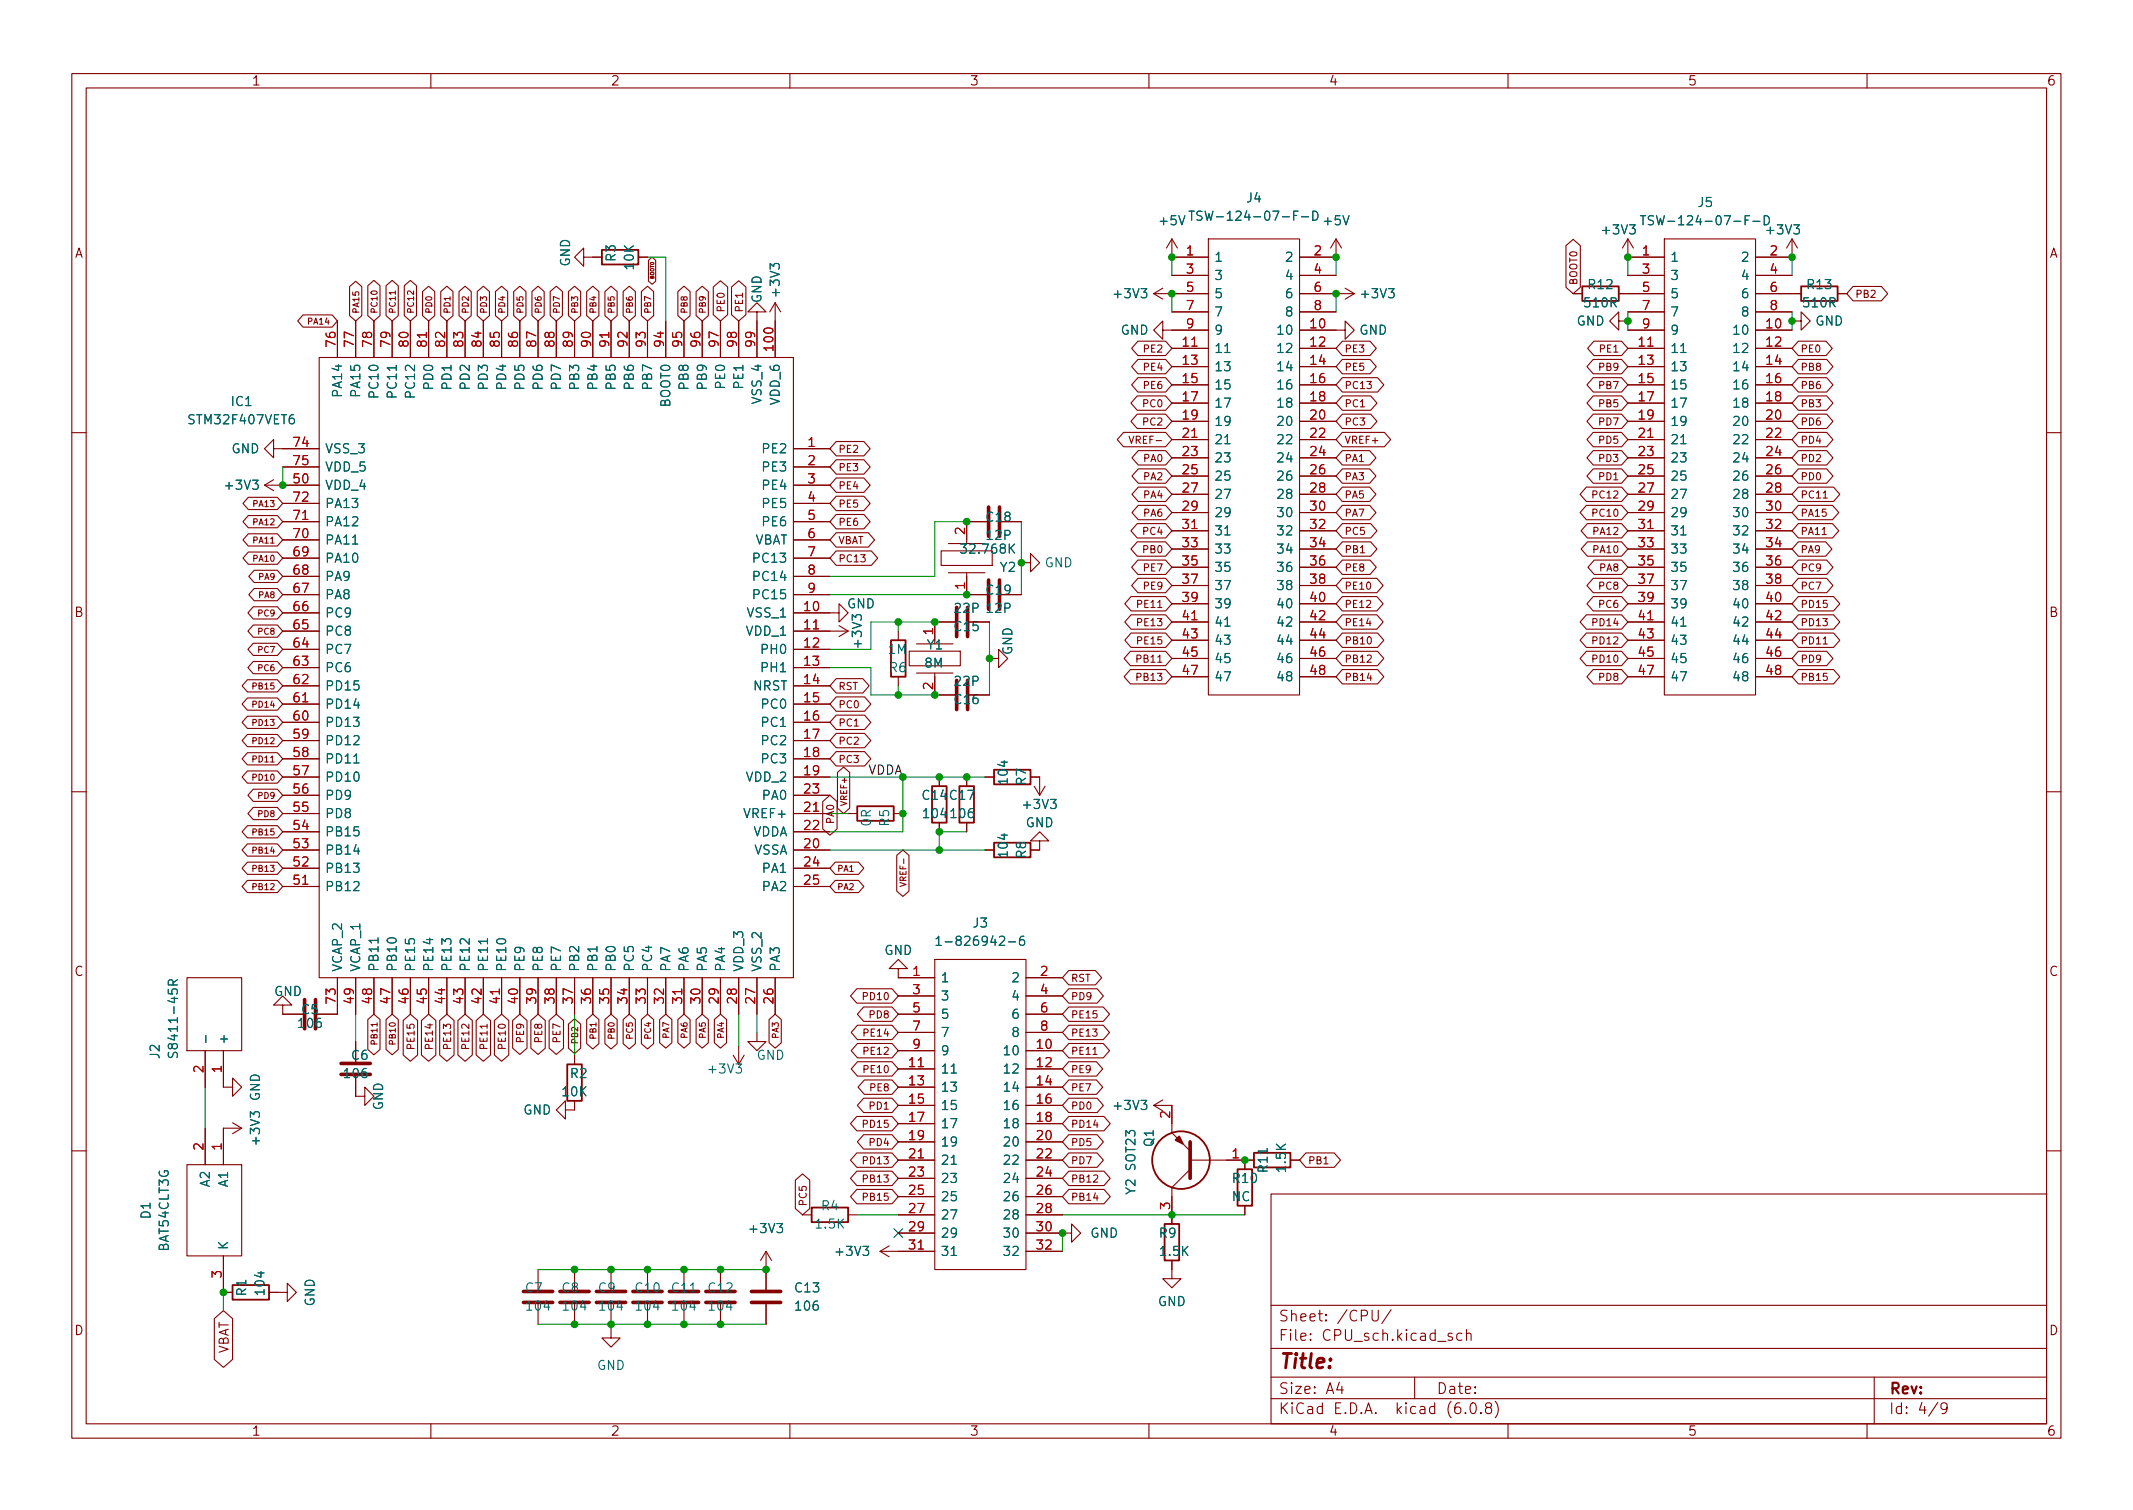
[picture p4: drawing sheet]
<svg xmlns="http://www.w3.org/2000/svg" width="297mm" height="210mm" viewBox="0 0 297 210" stroke-linecap="round" stroke-linejoin="round" font-family="sans-serif">
<defs><g id="words">
<text font-size="2.8" fill="#840000" x="178" y="190.6">Title:</text>
<g font-size="2.1" fill="#840000">
<text x="178" y="184">Sheet: /CPU/</text>
<text x="178" y="186.7">File: CPU_sch.kicad_sch</text>
<text x="178" y="196.9">KiCad E.D.A. kicad (6.0.8)</text>
<text x="178" y="194.1">Size: A4</text>
<text x="200" y="194.1">Date:</text>
<text x="263" y="194.1">Rev:</text>
<text x="263" y="196.9">Id: 4/9</text>
</g>
<g font-size="1.8" fill="#840000">
<text x="35" y="11.9">1</text>
<text x="85" y="11.9">2</text>
<text x="135" y="11.9">3</text>
<text x="185" y="11.9">4</text>
<text x="235" y="11.9">5</text>
<text x="285" y="11.9">6</text>
<text x="10.3" y="35.9">A</text>
<text x="285.3" y="35.9">A</text>
<text x="10.3" y="85.9">B</text>
<text x="285.3" y="85.9">B</text>
<text x="10.3" y="135.9">C</text>
<text x="285.3" y="135.9">C</text>
<text x="10.3" y="185.9">D</text>
<text x="285.3" y="185.9">D</text>
<text x="31.8" y="188.7" transform="rotate(-90 31.8 188.7)">VBAT</text>
<text x="35" y="199.9">1</text>
<text x="85" y="199.9">2</text>
<text x="135" y="199.9">3</text>
<text x="185" y="199.9">4</text>
<text x="235" y="199.9">5</text>
<text x="285" y="199.9">6</text>
</g>
<g font-size="1.8" fill="#006464">
<text x="173.6" y="28.2">J4</text>
<text x="236.5" y="28.8">J5</text>
<text x="161.6" y="31.4">+5V</text>
<text x="167.8" y="30.7">TSW-124-07-F-D</text>
<text x="184.5" y="31.4">+5V</text>
<text x="223.3" y="32.6">+3V3</text>
<text x="230.7" y="31.4">TSW-124-07-F-D</text>
<text x="246.2" y="32.6">+3V3</text>
<text x="79.4" y="37.1" transform="rotate(-90 79.4 37.1)">GND</text>
<text x="85.7" y="36.4" transform="rotate(-90 85.7 36.4)">R3</text>
<text x="88.3" y="37.4" transform="rotate(-90 88.3 37.4)">10K</text>
<text x="108.6" y="41.1" transform="rotate(-90 108.6 41.1)">+3V3</text>
<text x="155.3" y="41.5">+3V3</text>
<text x="169" y="36.4">1</text>
<text x="169" y="39">3</text>
<text x="169" y="41.5">5</text>
<text x="179.2" y="36.4">2</text>
<text x="179.2" y="39">4</text>
<text x="179.2" y="41.5">6</text>
<text x="189.8" y="41.5">+3V3</text>
<text x="221.3" y="40.3">R12</text>
<text x="232.5" y="36.4">1</text>
<text x="232.5" y="39">3</text>
<text x="232.5" y="41.5">5</text>
<text x="242.7" y="36.4">2</text>
<text x="242.7" y="39">4</text>
<text x="242.7" y="41.5">6</text>
<text x="251.7" y="40.3">R13</text>
<text x="106" y="42.2" transform="rotate(-90 106 42.2)">GND</text>
<text x="156" y="46.6">GND</text>
<text x="169" y="44.1">7</text>
<text x="169" y="46.6">9</text>
<text x="178.2" y="46.6">10</text>
<text x="179.2" y="44.1">8</text>
<text x="189.3" y="46.6">GND</text>
<text x="219.5" y="45.3">GND</text>
<text x="220.8" y="42.8">510R</text>
<text x="232.5" y="44.1">7</text>
<text x="232.5" y="46.6">9</text>
<text x="241.7" y="46.6">10</text>
<text x="242.7" y="44.1">8</text>
<text x="251.3" y="42.8">510R</text>
<text x="252.8" y="45.3">GND</text>
<text x="60.3" y="54" transform="rotate(-90 60.3 54)">PD0</text>
<text x="62.9" y="54" transform="rotate(-90 62.9 54)">PD1</text>
<text x="65.4" y="54" transform="rotate(-90 65.4 54)">PD2</text>
<text x="67.9" y="54" transform="rotate(-90 67.9 54)">PD3</text>
<text x="70.5" y="54" transform="rotate(-90 70.5 54)">PD4</text>
<text x="73" y="54" transform="rotate(-90 73 54)">PD5</text>
<text x="75.6" y="54" transform="rotate(-90 75.6 54)">PD6</text>
<text x="78.1" y="54" transform="rotate(-90 78.1 54)">PD7</text>
<text x="80.6" y="54" transform="rotate(-90 80.6 54)">PB3</text>
<text x="83.2" y="54" transform="rotate(-90 83.2 54)">PB4</text>
<text x="85.7" y="54" transform="rotate(-90 85.7 54)">PB5</text>
<text x="88.3" y="54" transform="rotate(-90 88.3 54)">PB6</text>
<text x="90.8" y="54" transform="rotate(-90 90.8 54)">PB7</text>
<text x="95.9" y="54" transform="rotate(-90 95.9 54)">PB8</text>
<text x="98.4" y="54" transform="rotate(-90 98.4 54)">PB9</text>
<text x="101" y="53.9" transform="rotate(-90 101 53.9)">PE0</text>
<text x="103.5" y="53.9" transform="rotate(-90 103.5 53.9)">PE1</text>
<text x="169" y="49.1">11</text>
<text x="169" y="51.7">13</text>
<text x="178.2" y="49.1">12</text>
<text x="178.2" y="51.7">14</text>
<text x="232.5" y="49.1">11</text>
<text x="232.5" y="51.7">13</text>
<text x="241.7" y="49.1">12</text>
<text x="241.7" y="51.7">14</text>
<text x="26.6" y="59.1">STM32F407VET6</text>
<text x="32.3" y="56.5">IC1</text>
<text x="47.6" y="55" transform="rotate(-90 47.6 55)">PA14</text>
<text x="50.2" y="55" transform="rotate(-90 50.2 55)">PA15</text>
<text x="52.7" y="55" transform="rotate(-90 52.7 55)">PC10</text>
<text x="55.2" y="55" transform="rotate(-90 55.2 55)">PC11</text>
<text x="57.8" y="55" transform="rotate(-90 57.8 55)">PC12</text>
<text x="93.3" y="56.6" transform="rotate(-90 93.3 56.6)">BOOT0</text>
<text x="106" y="56" transform="rotate(-90 106 56)">VSS_4</text>
<text x="108.6" y="56.2" transform="rotate(-90 108.6 56.2)">VDD_6</text>
<text x="169" y="54.2">15</text>
<text x="169" y="56.8">17</text>
<text x="169" y="59.3">19</text>
<text x="178.2" y="54.2">16</text>
<text x="178.2" y="56.8">18</text>
<text x="178.2" y="59.3">20</text>
<text x="232.5" y="54.2">15</text>
<text x="232.5" y="56.8">17</text>
<text x="232.5" y="59.3">19</text>
<text x="241.7" y="54.2">16</text>
<text x="241.7" y="56.8">18</text>
<text x="241.7" y="59.3">20</text>
<text x="32.2" y="63.1">GND</text>
<text x="45.2" y="63.1">VSS_3</text>
<text x="45.2" y="65.7">VDD_5</text>
<text x="106.4" y="63.1">PE2</text>
<text x="106.4" y="65.7">PE3</text>
<text x="169" y="61.8">21</text>
<text x="169" y="64.4">23</text>
<text x="178.2" y="61.8">22</text>
<text x="178.2" y="64.4">24</text>
<text x="232.5" y="61.8">21</text>
<text x="232.5" y="64.4">23</text>
<text x="241.7" y="61.8">22</text>
<text x="241.7" y="64.4">24</text>
<text x="31.6" y="68.2">+3V3</text>
<text x="45.2" y="68.2">VDD_4</text>
<text x="45.2" y="70.7">PA13</text>
<text x="106.4" y="68.2">PE4</text>
<text x="106.4" y="70.7">PE5</text>
<text x="169" y="66.9">25</text>
<text x="169" y="69.5">27</text>
<text x="178.2" y="66.9">26</text>
<text x="178.2" y="69.5">28</text>
<text x="232.5" y="66.9">25</text>
<text x="232.5" y="69.5">27</text>
<text x="241.7" y="66.9">26</text>
<text x="241.7" y="69.5">28</text>
<text x="45.2" y="75.8">PA11</text>
<text x="45.2" y="73.3">PA12</text>
<text x="104.9" y="75.8">VBAT</text>
<text x="106.4" y="73.3">PE6</text>
<text x="134.2" y="77.1">32.768K</text>
<text x="137.4" y="72.6">C18</text>
<text x="137.5" y="75.2">12P</text>
<text x="169" y="72">29</text>
<text x="169" y="74.5">31</text>
<text x="169" y="77.1">33</text>
<text x="178.2" y="72">30</text>
<text x="178.2" y="74.5">32</text>
<text x="178.2" y="77.1">34</text>
<text x="232.5" y="72">29</text>
<text x="232.5" y="74.5">31</text>
<text x="232.5" y="77.1">33</text>
<text x="241.7" y="72">30</text>
<text x="241.7" y="74.5">32</text>
<text x="241.7" y="77.1">34</text>
<text x="45.2" y="83.4">PA8</text>
<text x="45.2" y="80.9">PA9</text>
<text x="45.2" y="78.4">PA10</text>
<text x="105.3" y="78.4">PC13</text>
<text x="105.3" y="80.9">PC14</text>
<text x="105.3" y="83.4">PC15</text>
<text x="137.4" y="82.8">C19</text>
<text x="139.3" y="79.6">Y2</text>
<text x="145.5" y="79">GND</text>
<text x="169" y="79.6">35</text>
<text x="169" y="82.2">37</text>
<text x="178.2" y="79.6">36</text>
<text x="178.2" y="82.2">38</text>
<text x="232.5" y="79.6">35</text>
<text x="232.5" y="82.2">37</text>
<text x="241.7" y="79.6">36</text>
<text x="241.7" y="82.2">38</text>
<text x="45.2" y="88.5">PC8</text>
<text x="45.2" y="86">PC9</text>
<text x="104" y="88.5">VDD_1</text>
<text x="104.2" y="86">VSS_1</text>
<text x="117.9" y="84.7">GND</text>
<text x="120" y="90" transform="rotate(-90 120 90)">+3V3</text>
<text x="133" y="87.9">C15</text>
<text x="133" y="85.3">22P</text>
<text x="137.5" y="85.3">12P</text>
<text x="169" y="84.7">39</text>
<text x="169" y="87.2">41</text>
<text x="169" y="89.8">43</text>
<text x="178.2" y="84.7">40</text>
<text x="178.2" y="87.2">42</text>
<text x="178.2" y="89.8">44</text>
<text x="232.5" y="84.7">39</text>
<text x="232.5" y="87.2">41</text>
<text x="232.5" y="89.8">43</text>
<text x="241.7" y="84.7">40</text>
<text x="241.7" y="87.2">42</text>
<text x="241.7" y="89.8">44</text>
<text x="45.2" y="93.6">PC6</text>
<text x="45.2" y="91.1">PC7</text>
<text x="106.3" y="91.1">PH0</text>
<text x="106.3" y="93.6">PH1</text>
<text x="123.7" y="91.1">1M</text>
<text x="123.9" y="93.6">R6</text>
<text x="128.8" y="93">8M</text>
<text x="129.1" y="90.4">Y1</text>
<text x="133" y="95.5">22P</text>
<text x="141" y="91.2" transform="rotate(-90 141 91.2)">GND</text>
<text x="169" y="92.3">45</text>
<text x="169" y="94.9">47</text>
<text x="178.2" y="92.3">46</text>
<text x="178.2" y="94.9">48</text>
<text x="232.5" y="92.3">45</text>
<text x="232.5" y="94.9">47</text>
<text x="241.7" y="92.3">46</text>
<text x="241.7" y="94.9">48</text>
<text x="45.2" y="101.2">PD13</text>
<text x="45.2" y="98.7">PD14</text>
<text x="45.2" y="96.1">PD15</text>
<text x="104.9" y="96.1">NRST</text>
<text x="106.3" y="98.7">PC0</text>
<text x="106.3" y="101.2">PC1</text>
<text x="133" y="98">C16</text>
<text x="45.2" y="106.3">PD11</text>
<text x="45.2" y="103.8">PD12</text>
<text x="106.3" y="103.8">PC2</text>
<text x="106.3" y="106.3">PC3</text>
<text x="45.2" y="113.9">PD8</text>
<text x="45.2" y="111.4">PD9</text>
<text x="45.2" y="108.8">PD10</text>
<text x="104" y="113.9">VREF+</text>
<text x="104" y="108.8">VDD_2</text>
<text x="106.3" y="111.4">PA0</text>
<text x="128.5" y="111.4">C14</text>
<text x="128.7" y="113.9">104</text>
<text x="132.3" y="111.4">C17</text>
<text x="132.5" y="113.9">106</text>
<text x="140.3" y="109" transform="rotate(-90 140.3 109)">104</text>
<text x="142.7" y="112.6">+3V3</text>
<text x="142.9" y="109.3" transform="rotate(-90 142.9 109.3)">R7</text>
<text x="45.2" y="119">PB14</text>
<text x="45.2" y="116.5">PB15</text>
<text x="104.7" y="116.5">VDDA</text>
<text x="104.9" y="119">VSSA</text>
<text x="121.3" y="115" transform="rotate(-90 121.3 115)">0R</text>
<text x="123.8" y="115" transform="rotate(-90 123.8 115)">R5</text>
<text x="140.3" y="119.2" transform="rotate(-90 140.3 119.2)">104</text>
<text x="142.8" y="115.2">GND</text>
<text x="142.9" y="119.4" transform="rotate(-90 142.9 119.4)">R8</text>
<text x="45.2" y="124.1">PB12</text>
<text x="45.2" y="121.5">PB13</text>
<text x="106.3" y="121.5">PA1</text>
<text x="106.3" y="124.1">PA2</text>
<text x="132" y="131.7">1-826942-6</text>
<text x="135.5" y="129.2">J3</text>
<text x="47.6" y="135.4" transform="rotate(-90 47.6 135.4)">VCAP_2</text>
<text x="50.2" y="135.4" transform="rotate(-90 50.2 135.4)">VCAP_1</text>
<text x="52.7" y="135.4" transform="rotate(-90 52.7 135.4)">PB11</text>
<text x="55.2" y="135.4" transform="rotate(-90 55.2 135.4)">PB10</text>
<text x="57.8" y="135.4" transform="rotate(-90 57.8 135.4)">PE15</text>
<text x="60.3" y="135.4" transform="rotate(-90 60.3 135.4)">PE14</text>
<text x="62.9" y="135.4" transform="rotate(-90 62.9 135.4)">PE13</text>
<text x="65.4" y="135.4" transform="rotate(-90 65.4 135.4)">PE12</text>
<text x="67.9" y="135.4" transform="rotate(-90 67.9 135.4)">PE11</text>
<text x="70.5" y="135.4" transform="rotate(-90 70.5 135.4)">PE10</text>
<text x="73" y="135.4" transform="rotate(-90 73 135.4)">PE9</text>
<text x="75.6" y="135.4" transform="rotate(-90 75.6 135.4)">PE8</text>
<text x="78.1" y="135.4" transform="rotate(-90 78.1 135.4)">PE7</text>
<text x="80.6" y="135.4" transform="rotate(-90 80.6 135.4)">PB2</text>
<text x="83.2" y="135.4" transform="rotate(-90 83.2 135.4)">PB1</text>
<text x="85.7" y="135.4" transform="rotate(-90 85.7 135.4)">PB0</text>
<text x="88.3" y="135.4" transform="rotate(-90 88.3 135.4)">PC5</text>
<text x="90.8" y="135.4" transform="rotate(-90 90.8 135.4)">PC4</text>
<text x="93.3" y="135.4" transform="rotate(-90 93.3 135.4)">PA7</text>
<text x="95.9" y="135.4" transform="rotate(-90 95.9 135.4)">PA6</text>
<text x="98.4" y="135.4" transform="rotate(-90 98.4 135.4)">PA5</text>
<text x="101" y="135.4" transform="rotate(-90 101 135.4)">PA4</text>
<text x="103.5" y="135.4" transform="rotate(-90 103.5 135.4)">VDD_3</text>
<text x="106" y="135.4" transform="rotate(-90 106 135.4)">VSS_2</text>
<text x="108.6" y="135.4" transform="rotate(-90 108.6 135.4)">PA3</text>
<text x="123.1" y="133">GND</text>
<text x="130.9" y="136.8">1</text>
<text x="141.1" y="136.8">2</text>
<text x="38.1" y="138.7">GND</text>
<text x="41.7" y="143.1">106</text>
<text x="42" y="141.2">C5</text>
<text x="130.9" y="139.3">3</text>
<text x="130.9" y="141.9">5</text>
<text x="141.1" y="139.3">4</text>
<text x="141.1" y="141.9">6</text>
<text x="22.2" y="147.4" transform="rotate(-90 22.2 147.4)">J2</text>
<text x="24.8" y="146.3" transform="rotate(-90 24.8 146.3)">S8411-45R</text>
<text x="31.7" y="145.5" transform="rotate(-90 31.7 145.5)">+</text>
<text x="49" y="147.6">C6</text>
<text x="98.9" y="149.5">+3V3</text>
<text x="105.3" y="147.6">GND</text>
<text x="130.9" y="149.5">11</text>
<text x="130.9" y="144.4">7</text>
<text x="130.9" y="146.9">9</text>
<text x="140.1" y="146.9">10</text>
<text x="140.1" y="149.5">12</text>
<text x="141.1" y="144.4">8</text>
<text x="36.2" y="153.3" transform="rotate(-90 36.2 153.3)">GND</text>
<text x="48.1" y="150.1">106</text>
<text x="53.3" y="154.6" transform="rotate(-90 53.3 154.6)">GND</text>
<text x="72.9" y="155.2">GND</text>
<text x="78.4" y="152.6">10K</text>
<text x="79.5" y="150.1">R2</text>
<text x="130.9" y="152">13</text>
<text x="130.9" y="154.6">15</text>
<text x="140.1" y="152">14</text>
<text x="140.1" y="154.6">16</text>
<text x="155.3" y="154.6">+3V3</text>
<text x="36.2" y="159.2" transform="rotate(-90 36.2 159.2)">+3V3</text>
<text x="130.9" y="157.1">17</text>
<text x="130.9" y="159.6">19</text>
<text x="140.1" y="157.1">18</text>
<text x="140.1" y="159.6">20</text>
<text x="160.7" y="159.6" transform="rotate(-90 160.7 159.6)">Q1</text>
<text x="29.2" y="165.2" transform="rotate(-90 29.2 165.2)">A2</text>
<text x="31.7" y="165.2" transform="rotate(-90 31.7 165.2)">A1</text>
<text x="130.9" y="162.2">21</text>
<text x="130.9" y="164.7">23</text>
<text x="130.9" y="167.3">25</text>
<text x="140.1" y="162.2">22</text>
<text x="140.1" y="164.7">24</text>
<text x="140.1" y="167.3">26</text>
<text x="158.1" y="165.9" transform="rotate(-90 158.1 165.9)">Y2 SOT23</text>
<text x="171.6" y="167.3">NC</text>
<text x="171.8" y="164.7">R10</text>
<text x="176.5" y="163.1" transform="rotate(-90 176.5 163.1)">R11</text>
<text x="179.1" y="163.1" transform="rotate(-90 179.1 163.1)">1.5K</text>
<text x="21" y="169.7" transform="rotate(-90 21 169.7)">D1</text>
<text x="104.6" y="171.7">+3V3</text>
<text x="113.7" y="171.1">1.5K</text>
<text x="114.4" y="168.5">R4</text>
<text x="130.9" y="169.8">27</text>
<text x="130.9" y="172.3">29</text>
<text x="140.1" y="169.8">28</text>
<text x="140.1" y="172.3">30</text>
<text x="151.8" y="172.3">GND</text>
<text x="161.5" y="172.3">R9</text>
<text x="23.5" y="174.2" transform="rotate(-90 23.5 174.2)">BAT54CLT3G</text>
<text x="31.7" y="174.1" transform="rotate(-90 31.7 174.1)">K</text>
<text x="73.2" y="180">C7</text>
<text x="78.3" y="180">C8</text>
<text x="83.4" y="180">C9</text>
<text x="88.6" y="180">C10</text>
<text x="93.6" y="180">C11</text>
<text x="98.7" y="180">C12</text>
<text x="110.8" y="180">C13</text>
<text x="116.6" y="174.9">+3V3</text>
<text x="130.9" y="174.9">31</text>
<text x="140.1" y="174.9">32</text>
<text x="161.6" y="174.9">1.5K</text>
<text x="34.3" y="180.4" transform="rotate(-90 34.3 180.4)">R1</text>
<text x="36.8" y="180.2" transform="rotate(-90 36.8 180.2)">104</text>
<text x="43.8" y="181.9" transform="rotate(-90 43.8 181.9)">GND</text>
<text x="73.4" y="182.5">104</text>
<text x="78.5" y="182.5">104</text>
<text x="83.6" y="182.5">104</text>
<text x="88.7" y="182.5">104</text>
<text x="93.8" y="182.5">104</text>
<text x="98.8" y="182.5">104</text>
<text x="110.9" y="182.5">106</text>
<text x="161.2" y="181.9">GND</text>
<text x="83.1" y="190.7">GND</text>
</g>
<g font-size="1.8" fill="#a90000">
<text x="165.2" y="35.6">1</text>
<text x="183" y="35.6">2</text>
<text x="228.7" y="35.6">1</text>
<text x="246.5" y="35.6">2</text>
<text x="165.2" y="38.1">3</text>
<text x="165.2" y="40.6">5</text>
<text x="183" y="38.1">4</text>
<text x="183" y="40.6">6</text>
<text x="228.7" y="38.1">3</text>
<text x="228.7" y="40.6">5</text>
<text x="246.5" y="38.1">4</text>
<text x="246.5" y="40.6">6</text>
<text x="165.2" y="43.2">7</text>
<text x="165.2" y="45.7">9</text>
<text x="182.5" y="45.7">10</text>
<text x="183" y="43.2">8</text>
<text x="228.7" y="43.2">7</text>
<text x="228.7" y="45.7">9</text>
<text x="246" y="45.7">10</text>
<text x="246.5" y="43.2">8</text>
<text x="46.7" y="48.2" transform="rotate(-90 46.7 48.2)">76</text>
<text x="49.3" y="48.2" transform="rotate(-90 49.3 48.2)">77</text>
<text x="51.8" y="48.2" transform="rotate(-90 51.8 48.2)">78</text>
<text x="54.4" y="48.2" transform="rotate(-90 54.4 48.2)">79</text>
<text x="56.9" y="48.2" transform="rotate(-90 56.9 48.2)">80</text>
<text x="59.4" y="48.2" transform="rotate(-90 59.4 48.2)">81</text>
<text x="62" y="48.2" transform="rotate(-90 62 48.2)">82</text>
<text x="64.5" y="48.2" transform="rotate(-90 64.5 48.2)">83</text>
<text x="67.1" y="48.2" transform="rotate(-90 67.1 48.2)">84</text>
<text x="69.6" y="48.2" transform="rotate(-90 69.6 48.2)">85</text>
<text x="72.1" y="48.2" transform="rotate(-90 72.1 48.2)">86</text>
<text x="74.7" y="48.2" transform="rotate(-90 74.7 48.2)">87</text>
<text x="77.2" y="48.2" transform="rotate(-90 77.2 48.2)">88</text>
<text x="79.8" y="48.2" transform="rotate(-90 79.8 48.2)">89</text>
<text x="82.3" y="48.2" transform="rotate(-90 82.3 48.2)">90</text>
<text x="84.8" y="48.2" transform="rotate(-90 84.8 48.2)">91</text>
<text x="87.4" y="48.2" transform="rotate(-90 87.4 48.2)">92</text>
<text x="89.9" y="48.2" transform="rotate(-90 89.9 48.2)">93</text>
<text x="92.5" y="48.2" transform="rotate(-90 92.5 48.2)">94</text>
<text x="95" y="48.2" transform="rotate(-90 95 48.2)">95</text>
<text x="97.5" y="48.2" transform="rotate(-90 97.5 48.2)">96</text>
<text x="100.1" y="48.2" transform="rotate(-90 100.1 48.2)">97</text>
<text x="102.6" y="48.2" transform="rotate(-90 102.6 48.2)">98</text>
<text x="105.2" y="48.2" transform="rotate(-90 105.2 48.2)">99</text>
<text x="107.7" y="48.7" transform="rotate(-90 107.7 48.7)">100</text>
<text x="164.8" y="48.3">11</text>
<text x="164.8" y="50.8">13</text>
<text x="164.8" y="53.3">15</text>
<text x="182.5" y="48.3">12</text>
<text x="182.5" y="50.8">14</text>
<text x="182.5" y="53.3">16</text>
<text x="228.3" y="48.3">11</text>
<text x="228.3" y="50.8">13</text>
<text x="228.3" y="53.3">15</text>
<text x="246" y="48.3">12</text>
<text x="246" y="50.8">14</text>
<text x="246" y="53.3">16</text>
<text x="164.8" y="55.9">17</text>
<text x="164.8" y="58.4">19</text>
<text x="182.5" y="55.9">18</text>
<text x="182.5" y="58.4">20</text>
<text x="228.3" y="55.9">17</text>
<text x="228.3" y="58.4">19</text>
<text x="246" y="55.9">18</text>
<text x="246" y="58.4">20</text>
<text x="40.9" y="62.2">74</text>
<text x="40.9" y="64.8">75</text>
<text x="112.5" y="62.2">1</text>
<text x="112.5" y="64.8">2</text>
<text x="164.8" y="61">21</text>
<text x="164.8" y="63.5">23</text>
<text x="182.5" y="61">22</text>
<text x="182.5" y="63.5">24</text>
<text x="228.3" y="61">21</text>
<text x="228.3" y="63.5">23</text>
<text x="246" y="61">22</text>
<text x="246" y="63.5">24</text>
<text x="40.9" y="67.3">50</text>
<text x="40.9" y="69.8">72</text>
<text x="112.5" y="67.3">3</text>
<text x="112.5" y="69.8">4</text>
<text x="164.8" y="66">25</text>
<text x="164.8" y="68.6">27</text>
<text x="164.8" y="71.1">29</text>
<text x="182.5" y="66">26</text>
<text x="182.5" y="68.6">28</text>
<text x="182.5" y="71.1">30</text>
<text x="228.3" y="66">25</text>
<text x="228.3" y="68.6">27</text>
<text x="228.3" y="71.1">29</text>
<text x="246" y="66">26</text>
<text x="246" y="68.6">28</text>
<text x="246" y="71.1">30</text>
<text x="40.9" y="77.5">69</text>
<text x="40.9" y="74.9">70</text>
<text x="40.9" y="72.4">71</text>
<text x="112.5" y="72.4">5</text>
<text x="112.5" y="74.9">6</text>
<text x="112.5" y="77.5">7</text>
<text x="134.4" y="74.4" transform="rotate(-90 134.4 74.4)">2</text>
<text x="164.8" y="73.7">31</text>
<text x="164.8" y="76.2">33</text>
<text x="182.5" y="73.7">32</text>
<text x="182.5" y="76.2">34</text>
<text x="228.3" y="73.7">31</text>
<text x="228.3" y="76.2">33</text>
<text x="246" y="73.7">32</text>
<text x="246" y="76.2">34</text>
<text x="40.9" y="82.5">67</text>
<text x="40.9" y="80">68</text>
<text x="112.5" y="80">8</text>
<text x="112.5" y="82.5">9</text>
<text x="134.4" y="82" transform="rotate(-90 134.4 82)">1</text>
<text x="164.8" y="78.7">35</text>
<text x="164.8" y="81.3">37</text>
<text x="164.8" y="83.8">39</text>
<text x="182.5" y="78.7">36</text>
<text x="182.5" y="81.3">38</text>
<text x="182.5" y="83.8">40</text>
<text x="228.3" y="78.7">35</text>
<text x="228.3" y="81.3">37</text>
<text x="228.3" y="83.8">39</text>
<text x="246" y="78.7">36</text>
<text x="246" y="81.3">38</text>
<text x="246" y="83.8">40</text>
<text x="40.9" y="87.6">65</text>
<text x="40.9" y="85.1">66</text>
<text x="112" y="85.1">10</text>
<text x="112" y="87.6">11</text>
<text x="129.9" y="88.4" transform="rotate(-90 129.9 88.4)">1</text>
<text x="164.8" y="86.4">41</text>
<text x="164.8" y="88.9">43</text>
<text x="182.5" y="86.4">42</text>
<text x="182.5" y="88.9">44</text>
<text x="228.3" y="86.4">41</text>
<text x="228.3" y="88.9">43</text>
<text x="246" y="86.4">42</text>
<text x="246" y="88.9">44</text>
<text x="40.9" y="95.2">62</text>
<text x="40.9" y="92.7">63</text>
<text x="40.9" y="90.2">64</text>
<text x="112" y="90.2">12</text>
<text x="112" y="92.7">13</text>
<text x="112" y="95.2">14</text>
<text x="129.9" y="96" transform="rotate(-90 129.9 96)">2</text>
<text x="164.8" y="91.4">45</text>
<text x="164.8" y="94">47</text>
<text x="182.5" y="91.4">46</text>
<text x="182.5" y="94">48</text>
<text x="228.3" y="91.4">45</text>
<text x="228.3" y="94">47</text>
<text x="246" y="91.4">46</text>
<text x="246" y="94">48</text>
<text x="40.9" y="100.3">60</text>
<text x="40.9" y="97.8">61</text>
<text x="112" y="97.8">15</text>
<text x="112" y="100.3">16</text>
<text x="40.9" y="107.9">57</text>
<text x="40.9" y="105.4">58</text>
<text x="40.9" y="102.9">59</text>
<text x="112" y="102.9">17</text>
<text x="112" y="105.4">18</text>
<text x="112" y="107.9">19</text>
<text x="40.9" y="113">55</text>
<text x="40.9" y="110.5">56</text>
<text x="112" y="113">21</text>
<text x="112" y="110.5">23</text>
<text x="40.9" y="118.1">53</text>
<text x="40.9" y="115.6">54</text>
<text x="112" y="118.1">20</text>
<text x="112" y="115.6">22</text>
<text x="40.9" y="123.2">51</text>
<text x="40.9" y="120.6">52</text>
<text x="112" y="120.6">24</text>
<text x="112" y="123.2">25</text>
<text x="127.1" y="135.9">1</text>
<text x="144.9" y="135.9">2</text>
<text x="46.7" y="139.7" transform="rotate(-90 46.7 139.7)">73</text>
<text x="49.3" y="139.7" transform="rotate(-90 49.3 139.7)">49</text>
<text x="51.8" y="139.7" transform="rotate(-90 51.8 139.7)">48</text>
<text x="54.4" y="139.7" transform="rotate(-90 54.4 139.7)">47</text>
<text x="56.9" y="139.7" transform="rotate(-90 56.9 139.7)">46</text>
<text x="59.4" y="139.7" transform="rotate(-90 59.4 139.7)">45</text>
<text x="62" y="139.7" transform="rotate(-90 62 139.7)">44</text>
<text x="64.5" y="139.7" transform="rotate(-90 64.5 139.7)">43</text>
<text x="67.1" y="139.7" transform="rotate(-90 67.1 139.7)">42</text>
<text x="69.6" y="139.7" transform="rotate(-90 69.6 139.7)">41</text>
<text x="72.1" y="139.7" transform="rotate(-90 72.1 139.7)">40</text>
<text x="74.7" y="139.7" transform="rotate(-90 74.7 139.7)">39</text>
<text x="77.2" y="139.7" transform="rotate(-90 77.2 139.7)">38</text>
<text x="79.8" y="139.7" transform="rotate(-90 79.8 139.7)">37</text>
<text x="82.3" y="139.7" transform="rotate(-90 82.3 139.7)">36</text>
<text x="84.8" y="139.7" transform="rotate(-90 84.8 139.7)">35</text>
<text x="87.4" y="139.7" transform="rotate(-90 87.4 139.7)">34</text>
<text x="89.9" y="139.7" transform="rotate(-90 89.9 139.7)">33</text>
<text x="92.5" y="139.7" transform="rotate(-90 92.5 139.7)">32</text>
<text x="95" y="139.7" transform="rotate(-90 95 139.7)">31</text>
<text x="97.5" y="139.7" transform="rotate(-90 97.5 139.7)">30</text>
<text x="100.1" y="139.7" transform="rotate(-90 100.1 139.7)">29</text>
<text x="102.6" y="139.7" transform="rotate(-90 102.6 139.7)">28</text>
<text x="105.2" y="139.7" transform="rotate(-90 105.2 139.7)">27</text>
<text x="107.7" y="139.7" transform="rotate(-90 107.7 139.7)">26</text>
<text x="127.1" y="138.4">3</text>
<text x="127.1" y="141">5</text>
<text x="127.1" y="143.5">7</text>
<text x="144.9" y="138.4">4</text>
<text x="144.9" y="141">6</text>
<text x="144.9" y="143.5">8</text>
<text x="28.3" y="149.3" transform="rotate(-90 28.3 149.3)">2</text>
<text x="30.9" y="149.3" transform="rotate(-90 30.9 149.3)">1</text>
<text x="126.7" y="148.6">11</text>
<text x="127.1" y="146">9</text>
<text x="144.4" y="146">10</text>
<text x="144.4" y="148.6">12</text>
<text x="126.7" y="151.1">13</text>
<text x="126.7" y="153.7">15</text>
<text x="144.4" y="151.1">14</text>
<text x="144.4" y="153.7">16</text>
<text x="162.9" y="155.7" transform="rotate(-90 162.9 155.7)">2</text>
<text x="28.3" y="160.1" transform="rotate(-90 28.3 160.1)">2</text>
<text x="30.9" y="160.1" transform="rotate(-90 30.9 160.1)">1</text>
<text x="126.7" y="156.2">17</text>
<text x="126.7" y="158.7">19</text>
<text x="126.7" y="161.3">21</text>
<text x="144.4" y="156.2">18</text>
<text x="144.4" y="158.7">20</text>
<text x="144.4" y="161.3">22</text>
<text x="171.6" y="161.3">1</text>
<text x="126.7" y="163.8">23</text>
<text x="126.7" y="166.4">25</text>
<text x="144.4" y="163.8">24</text>
<text x="144.4" y="166.4">26</text>
<text x="126.7" y="168.9">27</text>
<text x="126.7" y="171.4">29</text>
<text x="126.7" y="174">31</text>
<text x="144.4" y="168.9">28</text>
<text x="144.4" y="171.4">30</text>
<text x="144.4" y="174">32</text>
<text x="162.9" y="168.4" transform="rotate(-90 162.9 168.4)">3</text>
<text x="30.9" y="177.9" transform="rotate(-90 30.9 177.9)">3</text>
</g>
<text font-size="1.8" fill="#0f0f0f" x="120.7" y="107.8">VDDA</text>
<g font-size="1.4" fill="#840000">
<text x="219.6" y="39.8" transform="rotate(-90 219.6 39.8)">BOOT0</text>
<text x="258.3" y="41.5">PB2</text>
<text x="100.9" y="43.6" transform="rotate(-90 100.9 43.6)">PE0</text>
<text x="103.4" y="43.6" transform="rotate(-90 103.4 43.6)">PE1</text>
<text x="159.4" y="51.6">PE4</text>
<text x="159.4" y="49.1">PE2</text>
<text x="187.2" y="51.6">PE5</text>
<text x="187.2" y="49.1">PE3</text>
<text x="222.9" y="51.6">PB9</text>
<text x="222.9" y="49.1">PE1</text>
<text x="250.7" y="51.6">PB8</text>
<text x="250.7" y="49.1">PE0</text>
<text x="159.4" y="59.2">PC2</text>
<text x="159.4" y="56.7">PC0</text>
<text x="159.4" y="54.2">PE6</text>
<text x="187.2" y="54.2">PC13</text>
<text x="187.2" y="56.7">PC1</text>
<text x="187.2" y="59.2">PC3</text>
<text x="222.9" y="59.2">PD7</text>
<text x="222.9" y="56.7">PB5</text>
<text x="222.9" y="54.2">PB7</text>
<text x="250.7" y="59.2">PD6</text>
<text x="250.7" y="54.2">PB6</text>
<text x="250.7" y="56.7">PB3</text>
<text x="116.7" y="65.6">PE3</text>
<text x="116.7" y="63">PE2</text>
<text x="157.9" y="61.8">VREF-</text>
<text x="159.4" y="64.3">PA0</text>
<text x="187.2" y="61.8">VREF+</text>
<text x="187.2" y="64.3">PA1</text>
<text x="222.9" y="64.3">PD3</text>
<text x="222.9" y="61.8">PD5</text>
<text x="250.7" y="61.8">PD4</text>
<text x="250.7" y="64.3">PD2</text>
<text x="116.7" y="68.1">PE4</text>
<text x="116.7" y="70.7">PE5</text>
<text x="159.4" y="69.4">PA4</text>
<text x="159.4" y="66.9">PA2</text>
<text x="159.4" y="71.9">PA6</text>
<text x="187.2" y="69.4">PA5</text>
<text x="187.2" y="71.9">PA7</text>
<text x="187.2" y="66.9">PA3</text>
<text x="222.1" y="71.9">PC10</text>
<text x="222.1" y="69.4">PC12</text>
<text x="222.9" y="66.9">PD1</text>
<text x="250.7" y="66.9">PD0</text>
<text x="250.7" y="69.4">PC11</text>
<text x="250.7" y="71.9">PA15</text>
<text x="116.7" y="75.7">VBAT</text>
<text x="116.7" y="73.2">PE6</text>
<text x="159.4" y="74.5">PC4</text>
<text x="159.4" y="77">PB0</text>
<text x="187.2" y="74.5">PC5</text>
<text x="187.2" y="77">PB1</text>
<text x="222.1" y="77">PA10</text>
<text x="222.1" y="74.5">PA12</text>
<text x="250.7" y="77">PA9</text>
<text x="250.7" y="74.5">PA11</text>
<text x="116.7" y="78.3">PC13</text>
<text x="159.4" y="79.6">PE7</text>
<text x="159.4" y="82.1">PE9</text>
<text x="187.2" y="82.1">PE10</text>
<text x="187.2" y="79.6">PE8</text>
<text x="222.9" y="79.6">PA8</text>
<text x="222.9" y="82.1">PC8</text>
<text x="250.7" y="79.6">PC9</text>
<text x="250.7" y="82.1">PC7</text>
<text x="158.7" y="84.6">PE11</text>
<text x="158.7" y="87.2">PE13</text>
<text x="158.7" y="89.7">PE15</text>
<text x="187.2" y="84.6">PE12</text>
<text x="187.2" y="87.2">PE14</text>
<text x="187.2" y="89.7">PB10</text>
<text x="222.1" y="89.7">PD12</text>
<text x="222.1" y="87.2">PD14</text>
<text x="222.9" y="84.6">PC6</text>
<text x="250.7" y="87.2">PD13</text>
<text x="250.7" y="89.7">PD11</text>
<text x="250.7" y="84.6">PD15</text>
<text x="158.6" y="94.8">PB13</text>
<text x="158.6" y="92.3">PB11</text>
<text x="187.2" y="92.3">PB12</text>
<text x="187.2" y="94.8">PB14</text>
<text x="222.1" y="92.3">PD10</text>
<text x="222.9" y="94.8">PD8</text>
<text x="250.7" y="94.8">PB15</text>
<text x="250.7" y="92.3">PD9</text>
<text x="116.7" y="101.1">PC1</text>
<text x="116.7" y="98.6">PC0</text>
<text x="116.7" y="96.1">RST</text>
<text x="116.7" y="106.2">PC3</text>
<text x="116.7" y="103.7">PC2</text>
<text x="116.1" y="114.6" transform="rotate(-90 116.1 114.6)">PA0</text>
<text x="149.1" y="136.7">RST</text>
<text x="120.5" y="139.2">PD10</text>
<text x="121.3" y="141.8">PD8</text>
<text x="149.1" y="141.8">PE15</text>
<text x="149.1" y="139.2">PD9</text>
<text x="57.7" y="145.7" transform="rotate(-90 57.7 145.7)">PE15</text>
<text x="60.3" y="145.7" transform="rotate(-90 60.3 145.7)">PE14</text>
<text x="62.8" y="145.7" transform="rotate(-90 62.8 145.7)">PE13</text>
<text x="65.3" y="145.7" transform="rotate(-90 65.3 145.7)">PE12</text>
<text x="67.9" y="145.7" transform="rotate(-90 67.9 145.7)">PE11</text>
<text x="70.4" y="145.7" transform="rotate(-90 70.4 145.7)">PE10</text>
<text x="73" y="145" transform="rotate(-90 73 145)">PE9</text>
<text x="75.5" y="145" transform="rotate(-90 75.5 145)">PE8</text>
<text x="78" y="145" transform="rotate(-90 78 145)">PE7</text>
<text x="120.6" y="146.9">PE12</text>
<text x="120.6" y="149.4">PE10</text>
<text x="120.6" y="144.3">PE14</text>
<text x="149.1" y="144.3">PE13</text>
<text x="149.1" y="146.9">PE11</text>
<text x="149.1" y="149.4">PE9</text>
<text x="121.3" y="154.5">PD1</text>
<text x="121.3" y="151.9">PE8</text>
<text x="149.1" y="154.5">PD0</text>
<text x="149.1" y="151.9">PE7</text>
<text x="120.5" y="157">PD15</text>
<text x="121.3" y="159.6">PD4</text>
<text x="149.1" y="157">PD14</text>
<text x="149.1" y="159.6">PD5</text>
<text x="120.5" y="164.6">PB13</text>
<text x="120.5" y="167.2">PB15</text>
<text x="120.5" y="162.1">PD13</text>
<text x="149.1" y="164.6">PB12</text>
<text x="149.1" y="167.2">PB14</text>
<text x="149.1" y="162.1">PD7</text>
<text x="182.1" y="162.1">PB1</text>
<text x="112.3" y="168" transform="rotate(-90 112.3 168)">PC5</text>
</g>
<g font-size="1.2" fill="#840000">
<text x="43.1" y="45.2">PA14</text>
<text x="50" y="43.7" transform="rotate(-90 50 43.7)">PA15</text>
<text x="52.6" y="43.7" transform="rotate(-90 52.6 43.7)">PC10</text>
<text x="55.1" y="43.7" transform="rotate(-90 55.1 43.7)">PC11</text>
<text x="57.6" y="43.7" transform="rotate(-90 57.6 43.7)">PC12</text>
<text x="60.2" y="43.7" transform="rotate(-90 60.2 43.7)">PD0</text>
<text x="62.7" y="43.7" transform="rotate(-90 62.7 43.7)">PD1</text>
<text x="65.3" y="43.7" transform="rotate(-90 65.3 43.7)">PD2</text>
<text x="67.8" y="43.7" transform="rotate(-90 67.8 43.7)">PD3</text>
<text x="70.3" y="43.7" transform="rotate(-90 70.3 43.7)">PD4</text>
<text x="72.9" y="43.7" transform="rotate(-90 72.9 43.7)">PD5</text>
<text x="75.4" y="43.7" transform="rotate(-90 75.4 43.7)">PD6</text>
<text x="78" y="43.7" transform="rotate(-90 78 43.7)">PD7</text>
<text x="80.5" y="43.7" transform="rotate(-90 80.5 43.7)">PB3</text>
<text x="83" y="43.7" transform="rotate(-90 83 43.7)">PB4</text>
<text x="85.6" y="43.7" transform="rotate(-90 85.6 43.7)">PB5</text>
<text x="88.1" y="43.7" transform="rotate(-90 88.1 43.7)">PB6</text>
<text x="90.7" y="43.7" transform="rotate(-90 90.7 43.7)">PB7</text>
<text x="95.7" y="43.7" transform="rotate(-90 95.7 43.7)">PB8</text>
<text x="98.3" y="43.7" transform="rotate(-90 98.3 43.7)">PB9</text>
<text x="35.5" y="70.6">PA13</text>
<text x="35.5" y="73.1">PA12</text>
<text x="35.5" y="75.7">PA11</text>
<text x="35.5" y="78.2">PA10</text>
<text x="36.1" y="83.3">PA8</text>
<text x="36.1" y="80.7">PA9</text>
<text x="36.1" y="88.4">PC8</text>
<text x="36.1" y="85.8">PC9</text>
<text x="35.5" y="96">PB15</text>
<text x="36.1" y="90.9">PC7</text>
<text x="36.1" y="93.4">PC6</text>
<text x="35.5" y="101.1">PD13</text>
<text x="35.5" y="98.5">PD14</text>
<text x="35.5" y="103.6">PD12</text>
<text x="35.5" y="106.1">PD11</text>
<text x="35.5" y="108.7">PD10</text>
<text x="36.1" y="113.8">PD8</text>
<text x="36.1" y="111.2">PD9</text>
<text x="118" y="112.3" transform="rotate(-90 118 112.3)">VREF+</text>
<text x="35.5" y="118.8">PB14</text>
<text x="35.5" y="116.3">PB15</text>
<text x="35.5" y="123.9">PB12</text>
<text x="35.5" y="121.4">PB13</text>
<text x="116.5" y="123.9">PA2</text>
<text x="116.5" y="121.4">PA1</text>
<text x="126.2" y="122.9" transform="rotate(-90 126.2 122.9)">VREF-</text>
<text x="52.6" y="145.1" transform="rotate(-90 52.6 145.1)">PB11</text>
<text x="55.1" y="145.1" transform="rotate(-90 55.1 145.1)">PB10</text>
<text x="80.5" y="145.1" transform="rotate(-90 80.5 145.1)">PB2</text>
<text x="83" y="144.5" transform="rotate(-90 83 144.5)">PB1</text>
<text x="85.6" y="144.5" transform="rotate(-90 85.6 144.5)">PB0</text>
<text x="88.1" y="144.5" transform="rotate(-90 88.1 144.5)">PC5</text>
<text x="90.7" y="144.5" transform="rotate(-90 90.7 144.5)">PC4</text>
<text x="93.2" y="144.5" transform="rotate(-90 93.2 144.5)">PA7</text>
<text x="95.7" y="144.5" transform="rotate(-90 95.7 144.5)">PA6</text>
<text x="98.3" y="144.5" transform="rotate(-90 98.3 144.5)">PA5</text>
<text x="100.8" y="144.5" transform="rotate(-90 100.8 144.5)">PA4</text>
<text x="108.4" y="144.5" transform="rotate(-90 108.4 144.5)">PA3</text>
</g>
<text font-size=".7" fill="#840000" x="91.1" y="38.8" transform="rotate(-90 91.1 38.8)">BOOT0</text>
</g></defs>
<g fill="none" stroke="#840000" stroke-width=".15">
<path d="M10 10.2h277v190.1h-277zM12 12.2h273v186.1h-273zM60 10.2v2M110 10.2v2M160 10.2v2M210 10.2v2M260 10.2v2M48.7 39.9l.8-.7 .9 .7v4.1l-.9 .7-.8-.7zM51.2 39.8l.9-.8 .8 .8v4.2l-.8 .7-.9-.7zM53.8 39.8l.8-.8 .9 .8v4.2l-.9 .7-.8-.7zM56.3 39.8l.8-.8 .9 .8v4.2l-.9 .7-.8-.7zM81.3 35.8v1.3l-1.3-1.3 1.3-1.3v1.3h2.5"/>
<path d="M88.9 35.8h1.3M90.3 36.2l.5-.4 .5 .4v3l-.5 .4-.5-.4zM99.3 40l1-.9 1 .9v3.8l-1 .9-1-.9zM101.9 40l1-.9 1 .9v3.8l-1 .9-1-.9zM163.2 33.3v2.5h5.1M163.2 38.3h5.1M163.2 33.3l-.8 1.2M163.2 33.3l.8 1.2M168.3 33.3h12.7v63.5h-12.7zM181 38.3h5.1M186.1 33.3v2.5h-5.1M186.1 33.3l-.8 1.2"/>
<path d="M186.1 33.3l.7 1.2M218.1 34.2l1-.9 1 .9v5.8l-1 .9-1-.9zM226.7 33.3v2.5h5.1M226.7 38.3h5.1M226.7 33.3l-.8 1.2M226.7 33.3l.8 1.2M231.8 33.3h12.7v63.5h-12.7zM244.5 38.3h5.1M249.6 33.3v2.5h-5.1M249.6 33.3l-.8 1.2M249.6 33.3l.7 1.2M258 39.9h4l.9 1-.9 1h-4l-.8-1z"/>
<path d="M42.2 43.8h4l.8 .9-.8 .8h-4l-.7-.8zM44.4 49.8h66.1v86.3h-66.1zM47 44.7v5.1M49.5 44.7v5.1M52.1 44.7v5.1M54.6 44.7v5.1M55.1 40.5v.5M57.1 44.7v5.1M58.8 40.6l.9-.7 .8 .7v3.4l-.8 .7-.9-.7zM59.7 44.7v5.1M61.4 40.6l.8-.7 .9 .7v3.4l-.9 .7-.8-.7zM62.2 44.7v5.1"/>
<path d="M63.9 40.6l.9-.7 .8 .7v3.4l-.8 .7-.9-.7zM64.8 44.7v5.1M66.5 40.6l.8-.7 .9 .7v3.4l-.9 .7-.8-.7zM67.3 44.7v5.1M69 40.6l.8-.7 .9 .7v3.4l-.9 .7-.8-.7zM69.8 44.7v5.1M71.5 40.6l.9-.7 .8 .7v3.4l-.8 .7-.9-.7zM72.4 44.7v5.1M74.1 40.6l.8-.7 .9 .7v3.4l-.9 .7-.8-.7zM74.9 44.7v5.1M76.6 40.6l.9-.7 .8 .7v3.4l-.8 .7-.9-.7zM77.5 44.7v5.1"/>
<path d="M79.2 40.6l.8-.7 .9 .7v3.4l-.9 .7-.8-.7zM80 44.7v5.1M81.7 40.6l.8-.7 .9 .7v3.4l-.9 .7-.8-.7zM82.5 44.7v5.1M84.2 40.6l.9-.7 .8 .7v3.4l-.8 .7-.9-.7zM85.1 44.7v5.1M86.8 40.6l.8-.7 .9 .7v3.4l-.9 .7-.8-.7zM87.6 44.7v5.1M89.3 40.6l.9-.7 .8 .7v3.4l-.8 .7-.9-.7zM90.2 44.7v5.1M92.7 44.7v5.1M94.4 40.6l.8-.7 .9 .7v3.4l-.9 .7-.8-.7z"/>
<path d="M95.2 44.7v5.1M96.9 40.6l.9-.7 .8 .7v3.4l-.8 .7-.9-.7zM97.8 44.7v5.1M100.3 44.7v5.1M102.9 44.7v5.1M105.4 43.4h-1.3l1.3-1.2 1.3 1.2h-1.3v6.4M107.9 42.2l.8 1.2M107.9 42.2v7.6M107.9 42.2l-.7 1.2M158.4 57.7h3.9l.9 1-.9 1h-3.9l-.9-1zM158.4 55.1h3.9l.9 1-.9 1h-3.9l-.9-1zM158.5 52.6h3.8l.9 1-.9 1h-3.8l-.9-1z"/>
<path d="M158.5 50h3.8l.9 1-.9 1h-3.8l-.9-1zM158.5 47.5h3.8l.9 1-.9 1h-3.8l-.9-1zM160.7 40.9h7.6M160.7 40.9l1.2 .8M161.9 46v-1.3l-1.2 1.3 1.2 1.2v-1.2h6.4M161.9 40.1l-1.2 .8M163.2 48.5h5.1M163.2 51h5.1M163.2 53.6h5.1M163.2 56.1h5.1M163.2 58.7h5.1M163.2 43.4h5.1"/>
<path d="M181 46h6.3v-1.3l1.3 1.3-1.3 1.2v-1.2M181 48.5h5.1M181 51h5.1M181 53.6h5.1M181 56.1h5.1M181 58.7h5.1M181 40.9h7.6M181 43.4h5.1M186.9 50h3.9l.9 1-.9 1h-3.9l-.8-1zM186.9 52.6h4.9l.9 1-.9 1h-4.9l-.8-1zM186.9 47.5h3.9l.9 1-.9 1h-3.9l-.8-1zM186.9 55.1h4l.9 1-.9 1h-4l-.8-1z"/>
<path d="M186.9 57.7h4l.9 1-.9 1h-4l-.8-1zM187.3 40.1l1.3 .8M188.6 40.9l-1.3 .8M219.1 40.9h1.2M221.9 50h3.9l.9 1-.9 1h-3.9l-.9-1zM221.9 57.7h3.9l.9 1-.9 1h-3.9l-.9-1zM221.9 55.1h3.9l.9 1-.9 1h-3.9l-.9-1zM221.9 52.6h3.9l.9 1-.9 1h-3.9l-.9-1zM222 47.5h3.8l.9 1-.9 1h-3.8l-.9-1zM225.4 44.7v-1.3l-1.2 1.3 1.2 1.3v-1.3h1.3M225.4 40.9h6.4M226.7 46h5.1"/>
<path d="M226.7 48.5h5.1M226.7 51h5.1M226.7 53.6h5.1M226.7 56.1h5.1M226.7 58.7h5.1M226.7 43.4h5.1M244.5 46h5.1M244.5 48.5h5.1M244.5 51h5.1M244.5 53.6h5.1M244.5 56.1h5.1M244.5 58.7h5.1"/>
<path d="M244.5 40.9h6.3M244.5 43.4h5.1M249.6 44.7h1.2v-1.3l1.3 1.3-1.3 1.3v-1.3M250.4 57.7h4l.9 1-.9 1h-4l-.8-1zM250.4 50h4l.9 1-.9 1h-4l-.8-1zM250.4 52.6h4l.9 1-.9 1h-4l-.8-1zM250.4 55.1h4l.9 1-.9 1h-4l-.8-1zM250.4 47.5h3.9l.9 1-.9 1h-3.9l-.8-1zM255.9 40.9h1.3M10 60.2h2M34.6 71.8h4l.8 .8-.8 .9h-4l-.8-.9zM34.6 74.3h4l.8 .9-.8 .8h-4l-.8-.8z"/>
<path d="M34.6 69.2h4l.8 .9-.8 .8h-4l-.8-.8zM34.6 76.9h4l.8 .8-.8 .9h-4l-.8-.9zM35.4 79.4h3.2l.8 .9-.8 .8h-3.2l-.8-.8zM36.8 67.6h7.6M36.8 67.6l1.3 .7M38.1 62.5v1.2l-1.3-1.2 1.3-1.3v1.3h6.3M38.1 66.8l-1.3 .8M39.4 72.6h5M39.4 65h5M39.4 70.1h5M39.4 75.2h5M39.4 77.7h5"/>
<path d="M110.5 72.6h5.1M110.5 67.6h5.1M110.5 62.5h5.1M110.5 65h5.1M110.5 70.1h5.1M110.5 75.2h5.1M110.5 77.7h5.1M116.4 74.2h4.5l.9 1-.9 1h-4.5l-.8-1zM116.4 64h3.9l.9 1-.9 1h-3.9l-.8-1zM116.4 71.6h3.9l.9 1-.9 1h-3.9l-.8-1zM116.4 61.5h3.9l.9 1-.9 1h-3.9l-.8-1zM116.4 66.6h3.9l.9 1-.9 1h-3.9l-.8-1z"/>
<path d="M116.4 69.1h3.9l.9 1-.9 1h-3.9l-.8-1zM116.4 76.7h5l.8 1-.8 1h-5l-.8-1zM131.1 76.7h7.1v2h-7.1zM132.1 79.8h5.1M132.1 75.7h5.1M134.6 79.8v3h2.8M137.4 72.6h-2.8v3.1M139.4 72.6h2.8M142.2 78.4h1.3v1.2l1.3-1.2-1.3-1.3v1.3M156.5 60.2h5.8l.9 1-.9 1h-5.8l-.9-1zM157.2 60.7l.4 1 .3-1M158.4 72.9h3.9l.9 1-.9 1h-3.9l-.9-1z"/>
<path d="M158.4 75.4h3.9l.9 1-.9 1h-3.9l-.9-1zM158.5 78h3.8l.9 1-.9 1h-3.8l-.9-1zM158.5 67.8h3.8l.9 1-.9 1h-3.8l-.9-1zM158.5 65.3h3.8l.9 1-.9 1h-3.8l-.9-1zM158.5 70.4h3.8l.9 1-.9 1h-3.8l-.9-1zM158.5 62.7h3.8l.9 1-.9 1h-3.8l-.9-1zM163.2 61.2h5.1M163.2 63.7h5.1M163.2 66.3h5.1M163.2 68.8h5.1M163.2 71.4h5.1M163.2 73.9h5.1"/>
<path d="M163.2 76.4h5.1M163.2 79h5.1M181 61.2h5.1M181 63.7h5.1M181 66.3h5.1M181 68.8h5.1M181 71.4h5.1M181 73.9h5.1M181 76.4h5.1M181 79h5.1M186.9 60.2h5.9l.9 1-.9 1h-5.9l-.8-1zM186.9 67.8h3.8l.9 1-.9 1h-3.8l-.8-1z"/>
<path d="M186.9 70.4h3.8l.9 1-.9 1h-3.8l-.8-1zM186.9 72.9h4l.9 1-.9 1h-4l-.8-1zM186.9 65.3h3.8l.9 1-.9 1h-3.8l-.8-1zM186.9 62.7h3.8l.9 1-.9 1h-3.8l-.8-1zM186.9 75.4h4l.9 1-.9 1h-4l-.8-1zM186.9 78h3.9l.9 1-.9 1h-3.9l-.8-1zM220.9 70.4h4.9l.9 1-.9 1h-4.9l-.9-1zM220.9 67.8h4.9l.9 1-.9 1h-4.9l-.9-1zM221.1 75.4h4.7l.9 1-.9 1h-4.7l-.9-1zM221.1 72.9h4.7l.9 1-.9 1h-4.7l-.9-1zM221.9 62.7h3.9l.9 1-.9 1h-3.9l-.9-1zM221.9 60.2h3.9l.9 1-.9 1h-3.9l-.9-1z"/>
<path d="M221.9 65.3h3.9l.9 1-.9 1h-3.9l-.9-1zM222 78h3.8l.9 1-.9 1h-3.8l-.9-1zM226.7 61.2h5.1M226.7 63.7h5.1M226.7 66.3h5.1M226.7 68.8h5.1M226.7 71.4h5.1M226.7 73.9h5.1M226.7 76.4h5.1M226.7 79h5.1M244.5 61.2h5.1M244.5 63.7h5.1"/>
<path d="M244.5 66.3h5.1M244.5 68.8h5.1M244.5 71.4h5.1M244.5 73.9h5.1M244.5 76.4h5.1M244.5 79h5.1M250.4 75.4h3.8l.9 1-.9 1h-3.8l-.8-1zM250.4 65.3h4l.9 1-.9 1h-4l-.8-1zM250.4 72.9h4.8l.9 1-.9 1h-4.8l-.8-1zM250.4 67.8h4.9l.9 1-.9 1h-4.9l-.8-1zM250.4 70.4h4.8l.9 1-.9 1h-4.8l-.8-1zM250.4 78h4l.9 1-.9 1h-4l-.8-1z"/>
<path d="M250.4 60.2h4l.9 1-.9 1h-4l-.8-1zM250.4 62.7h4l.9 1-.9 1h-4l-.8-1zM253.8 74.4h.5M253.9 69.4h.6M285 60.2h2M34.5 99.7h4.1l.8 .9-.8 .8h-4.1l-.8-.8zM34.5 94.6h4.1l.8 .9-.8 .8h-4.1l-.8-.8zM34.5 97.2h4.1l.8 .8-.8 .9h-4.1l-.8-.9zM35.3 89.6h3.3l.8 .8-.8 .9h-3.3l-.8-.9zM35.3 92.1h3.3l.8 .9-.8 .8h-3.3l-.8-.8zM35.3 87h3.3l.8 .9-.8 .8h-3.3l-.8-.8zM35.3 84.5h3.3l.8 .8-.8 .9h-3.3l-.8-.9z"/>
<path d="M35.4 81.9h3.2l.8 .9-.8 .8h-3.2l-.8-.8zM39.4 82.8h5M39.4 87.9h5M39.4 85.3h5M39.4 90.4h5M39.4 93h5M39.4 95.5h5M39.4 98h5M39.4 80.3h5M110.5 85.3h6.3v1.3l1.3-1.3-1.3-1.2v1.2M110.5 82.8h5.1M110.5 87.9h7.6"/>
<path d="M110.5 90.4h5.1M110.5 93h5.1M110.5 95.5h5.1M110.5 98h5.1M110.5 80.3h5.1M116.4 99.6h4l.9 1-.9 1h-4l-.8-1zM116.4 97h4l.9 1-.9 1h-4l-.8-1zM116.4 94.5h3.8l.8 1-.8 1h-3.8l-.8-1zM116.8 87.1l1.3 .8M118.1 87.9l-1.3 .7M125.1 87.9v1.2M125.1 94.2v1.3"/>
<path d="M126.6 90.7h7.1v2h-7.1zM127.6 89.7h5.1M127.6 93.7h5.1M130.2 93.7v3.1h2.8M133 86.6h-2.8v2.5M135 86.6h2.8M135 96.8h2.8M137.8 91.7h1.3v-1.3l1.2 1.3-1.2 1.3v-1.3M139.4 82.8h2.8M157.4 93.2h4.9l.9 1-.9 1h-4.9l-.9-1zM157.4 90.7h4.9l.9 1-.9 1h-4.9l-.9-1zM157.5 83.1h4.8l.9 1-.9 1h-4.8l-.9-1z"/>
<path d="M157.5 85.6h4.8l.9 1-.9 1h-4.8l-.9-1zM157.5 88.1h4.8l.9 1-.9 1h-4.8l-.9-1zM158.5 80.5h3.8l.9 1-.9 1h-3.8l-.9-1zM163.2 86.6h5.1M163.2 81.5h5.1M163.2 84.1h5.1M163.2 89.1h5.1M163.2 91.7h5.1M163.2 94.2h5.1M181 86.6h5.1M181 81.5h5.1M181 84.1h5.1"/>
<path d="M181 89.1h5.1M181 91.7h5.1M181 94.2h5.1M186.9 83.1h4.8l.9 1-.9 1h-4.8l-.8-1zM186.9 85.6h4.8l.9 1-.9 1h-4.8l-.8-1zM186.9 90.7h4.9l.9 1-.9 1h-4.9l-.8-1zM186.9 80.5h4.8l.9 1-.9 1h-4.8l-.8-1zM186.9 93.2h4.9l.9 1-.9 1h-4.9l-.8-1zM186.9 88.1h4.9l.9 1-.9 1h-4.9l-.8-1zM220.9 88.1h4.9l.9 1-.9 1h-4.9l-.9-1zM220.9 85.6h4.9l.9 1-.9 1h-4.9l-.9-1zM220.9 90.7h4.9l.9 1-.9 1h-4.9l-.9-1z"/>
<path d="M221.9 83.1h3.9l.9 1-.9 1h-3.9l-.9-1zM221.9 93.2h3.9l.9 1-.9 1h-3.9l-.9-1zM221.9 80.5h3.9l.9 1-.9 1h-3.9l-.9-1zM226.7 86.6h5.1M226.7 81.5h5.1M226.7 84.1h5.1M226.7 89.1h5.1M226.7 91.7h5.1M226.7 94.2h5.1M244.5 86.6h5.1M244.5 81.5h5.1M244.5 84.1h5.1"/>
<path d="M244.5 89.1h5.1M244.5 91.7h5.1M244.5 94.2h5.1M250.4 85.6h4.9l.9 1-.9 1h-4.9l-.8-1zM250.4 88.1h4.9l.9 1-.9 1h-4.9l-.8-1zM250.4 93.2h4.9l.9 1-.9 1h-4.9l-.8-1zM250.4 90.7h4l.9 1-.9 1h-4l-.8-1zM250.4 83.1h4.9l.9 1-.9 1h-4.9l-.8-1zM250.4 80.5h4l.9 1-.9 1h-4l-.8-1zM253.9 89.7h.6M10 110.2h2M34.5 102.3h4.1l.8 .8-.8 .9h-4.1l-.8-.9z"/>
<path d="M34.5 107.3h4.1l.8 .9-.8 .8h-4.1l-.8-.8zM34.5 117.5h4.1l.8 .9-.8 .8h-4.1l-.8-.8zM34.5 115h4.1l.8 .8-.8 .9h-4.1l-.8-.9zM34.5 104.8h4.1l.8 .9-.8 .8h-4.1l-.8-.8zM35.3 112.4h3.3l.8 .9-.8 .8h-3.3l-.8-.8zM35.3 109.9h3.3l.8 .8-.8 .9h-3.3l-.8-.9zM39.4 108.2h5M39.4 118.4h5M39.4 100.6h5M39.4 103.1h5M39.4 105.7h5M39.4 113.3h5"/>
<path d="M39.4 115.8h5M39.4 110.7h5M110.5 108.2h5.1M110.5 118.4h5.1M110.5 100.6h5.1M110.5 103.1h5.1M110.5 105.7h5.1M110.5 113.3h5.1M110.5 115.8h5.1M110.5 110.7h5.1M114.6 111.6l1-.9 1 .9v3.8l-1 .9-1-.9zM116.4 104.7h4l.9 1-.9 1h-4l-.8-1z"/>
<path d="M116.4 102.1h4l.9 1-.9 1h-4l-.8-1zM116.6 107.6l.9-.8 .8 .8v4.9l-.8 .8-.9-.8zM118.1 113.3h1.3M124.5 113.3h1.2M124.9 119.1l.8-.7 .9 .7v5l-.9 .7-.8-.7zM130.8 108.2v1.3M130.8 114.5v1.3M134.6 108.2v1.3M134.6 114.5v1.3M137.2 108.2h1.2M137.2 118.4h1.2M143.5 108.2h1.3v2.5"/>
<path d="M144 109.5l.8 1.2M144.8 117.1h-1.3l1.3-1.3 1.2 1.3h-1.2v1.3h-1.3M145.5 109.5l-.7 1.2M285 110.2h2M26 136.1h7.7v10.2h-7.7zM34.5 122.6h4.1l.8 .8-.8 .9h-4.1l-.8-.9zM34.5 120h4.1l.8 .9-.8 .8h-4.1l-.8-.8zM39.4 139.9h-1.3l1.3-1.2 1.2 1.2h-1.2v1.3h2.8M39.4 120.9h5M39.4 123.4h5M47 136.1v5.1h-2.8M49.5 136.1v5.1"/>
<path d="M52.1 136.1v5.1M54.6 136.1v5.1M57.1 136.1v5.1M59.7 136.1v5.1M62.2 136.1v5.1M64.8 136.1v5.1M67.3 136.1v5.1M69.8 136.1v5.1M72.4 136.1v5.1M74.9 136.1v5.1M77.5 136.1v5.1M80 136.1v5.1"/>
<path d="M82.5 136.1v5.1M85.1 136.1v5.1M87.6 136.1v5.1M90.2 136.1v5.1M92.7 136.1v5.1M95.2 136.1v5.1M97.8 136.1v5.1M100.3 136.1v5.1M102.9 136.1v5.1M105.4 136.1v5.1M107.9 136.1v5.1M110.5 120.9h5.1"/>
<path d="M110.5 123.4h5.1M116.3 122.6h3.3l.7 .8-.7 .9h-3.3l-.7-.9zM116.3 120h3.3l.7 .9-.7 .8h-3.3l-.7-.8zM119.3 137.7h4.9l.9 1-.9 1h-4.9l-.9-1zM125.1 134.9h1.3l-1.3-1.3-1.3 1.3h1.3v1.2h5.1M125.1 138.7h5.1M125.3 122.9l.9 .3-.9 .2M130.2 133.6h12.7v43.2h-12.7zM142.9 136.1h5.1M142.9 138.7h5.1M148.8 137.7h4l.9 1-.9 1h-4l-.8-1zM148.8 135.1h3.7l.9 1-.9 1h-3.7l-.8-1z"/>
<path d="M28.6 146.3v5.1M28.6 157.1v5.1M31.1 146.3v5.1h1.3v-1.3l1.3 1.3-1.3 1.2v-1.2M32.4 156.3l1.3 .8M33.7 157.1h-2.6v5.1M33.7 157.1l-1.3 .8M49.5 149.9v2.7h1.3v1.3l1.3-1.3-1.3-1.2v1.2M49.5 145v2.8M51.2 142l.9-.8 .8 .8v4.1l-.8 .8-.9-.8zM53.8 142l.8-.8 .9 .8v4.1l-.9 .8-.8-.8zM56.1 142.1l1-.9 1.1 .9v4.8l-1.1 .9-1-.9zM58.7 142.1l1-.9 1 .9v4.8l-1 .9-1-.9z"/>
<path d="M61.2 142.1l1-.9 1 .9v4.8l-1 .9-1-.9zM63.8 142.1l1-.9 1 .9v4.8l-1 .9-1-.9zM66.3 142.1l1-.9 1 .9v4.8l-1 .9-1-.9zM68.8 142.1l1-.9 1.1 .9v4.8l-1.1 .9-1-.9zM71.4 142.1l1-.9 1 .9v3.9l-1 .8-1-.8zM73.9 142.1l1-.9 1 .9v3.9l-1 .8-1-.8zM76.5 142.1l1-.9 1 .9v3.9l-1 .8-1-.8zM79.2 142.6l.8-.7 .9 .7v3.4l-.9 .7-.8-.7zM80 153.3v1.3h-1.3v-1.3l-1.2 1.3 1.2 1.2v-1.2M80 146.9v1.3M81.7 142l.8-.8 .9 .8v3.3l-.9 .8-.8-.8zM84.2 142l.9-.8 .8 .8v3.3l-.8 .8-.9-.8z"/>
<path d="M86.8 142l.8-.8 .9 .8v3.3l-.9 .8-.8-.8zM89.3 142l.9-.8 .8 .8v3.3l-.8 .8-.9-.8zM91.9 142l.8-.8 .9 .8v3.2l-.9 .7-.8-.7zM94.4 142l.8-.8 .9 .8v3.2l-.9 .7-.8-.7zM96.9 142l.9-.8 .8 .8v3.2l-.8 .7-.9-.7zM99.5 142l.8-.8 .9 .8v3.2l-.9 .7-.8-.7zM102.1 146.9l.8 1.3M102.9 145.7v2.5M103.6 146.9l-.7 1.3M105.4 143.8v1.2h-1.3l1.3 1.3 1.3-1.3h-1.3M107.1 142l.8-.8 .9 .8v3.2l-.9 .7-.8-.7zM119.3 155.5h4.9l.9 1-.9 1h-4.9l-.9-1z"/>
<path d="M119.4 145.3h4.8l.9 1-.9 1h-4.8l-.9-1zM119.4 147.8h4.8l.9 1-.9 1h-4.8l-.9-1zM119.4 142.8h4.8l.9 1-.9 1h-4.8l-.9-1zM120.3 152.9h3.9l.9 1-.9 1h-3.9l-.9-1zM120.3 140.2h3.9l.9 1-.9 1h-3.9l-.9-1zM120.3 158h3.9l.9 1-.9 1h-3.9l-.9-1zM120.4 150.4h3.8l.9 1-.9 1h-3.8l-.9-1zM125.1 153.9h5.1M125.1 146.3h5.1M125.1 148.8h5.1M125.1 151.4h5.1M125.1 156.5h5.1"/>
<path d="M125.1 159h5.1M125.1 141.2h5.1M125.1 143.8h5.1M142.9 153.9h5.1M142.9 146.3h5.1M142.9 148.8h5.1M142.9 151.4h5.1M142.9 156.5h5.1M142.9 159h5.1M142.9 141.2h5.1M142.9 143.8h5.1M148.8 155.5h4.9l.9 1-.9 1h-4.9l-.8-1z"/>
<path d="M148.8 158h4l.9 1-.9 1h-4l-.8-1zM148.8 152.9h4l.9 1-.9 1h-4l-.8-1zM148.8 140.2h4.8l.9 1-.9 1h-4.8l-.8-1zM148.8 142.8h4.8l.9 1-.9 1h-4.8l-.8-1zM148.8 150.4h3.9l.9 1-.9 1h-3.9l-.8-1zM148.8 145.3h4.8l.9 1-.9 1h-4.8l-.8-1zM148.8 147.8h3.9l.9 1-.9 1h-3.9l-.8-1zM152.2 146.8h.6M160.7 153.9h2.5v3.8l2.5 2.6M160.7 153.9l1.2 .8M161.9 153.2l-1.2 .7M10 160.2h2"/>
<path d="M26 162.2h7.7v12.7h-7.7zM31.1 174.9v5.1h1.3M37.5 180h2.5v-1.3l1.3 1.3-1.3 1.2v-1.2M74.9 176.8v2.8M80 176.8v2.8M85.1 176.8v2.8M90.2 176.8v2.8M95.2 176.8v2.8M100.3 176.8v2.8M106.7 174.2l-.8 1.3M106.7 174.2v5.4M106.7 174.2l.7 1.3"/>
<path d="M110.8 164.3l1-.8 1 .8v4l-1 .9-1-.9zM111.8 169.2h1.2M118.1 169.2h1.3M119.3 163.1h4.9l.9 1-.9 1h-4.9l-.9-1zM119.3 165.6h4.9l.9 1-.9 1h-4.9l-.9-1zM119.3 160.5h4.9l.9 1-.9 1h-4.9l-.9-1zM122.6 174.2l1.2 .8M122.6 174.2h7.6M123.8 173.5l-1.2 .7M125.1 169.2h5.1M125.1 161.5h5.1M125.1 164.1h5.1"/>
<path d="M125.1 166.6h5.1M125.1 171.7h5.1M142.9 171.7h6.3v-1.3l1.3 1.3-1.3 1.3v-1.3M142.9 174.2h5.1M142.9 169.2h5.1M142.9 161.5h5.1M142.9 164.1h5.1M142.9 166.6h5.1M148.8 163.1h4.9l.9 1-.9 1h-4.9l-.8-1zM148.8 165.6h4.9l.9 1-.9 1h-4.9l-.8-1zM148.8 160.5h4l.9 1-.9 1h-4l-.8-1zM163.2 175.5v2.5h1.3l-1.3 1.3-1.3-1.3h1.3"/>
<path d="M165.7 162.8l-2.5 2.5v5.1M165.7 161.5h8.9M173.4 161.5v1.3M173.4 167.9v1.3M177 166.3h108v32h-108zM179.7 161.5h1.3M181.9 160.5h3.9l.9 1-.9 1h-3.9l-.9-1zM285 160.2h2M29.8 183.6l1.3-1.1 1.3 1.1v5.7l-1.3 1.1-1.3-1.1zM60 198.3v2M74.9 181.6v2.8M80 181.6v2.8"/>
<path d="M85.1 185v1.3h1.3l-1.3 1.3-1.3-1.3h1.3M85.1 181.6v2.8M90.2 181.6v2.8M95.2 181.6v2.8M100.3 181.6v2.8M106.7 181.6v2.8M110 198.3v2M160 198.3v2M177 194.8h108M177 191.8h108M177 187.8h108M177 181.8h108"/>
<path d="M186.5 192.5l-.4 1h1M186.9 193v1M191.1 182.4v1.2l.3 .3h.2l.3-.3v-1.2M193.7 182.4l-1.3 1.9M197 191.8v3M202.2 185.7l-.3-.1-.3 .2 .1 .3 .5 .1 .1 .1-.1 .3h-.1h-.5M203.6 185.7l-.5-.1-.2 .3v.4l.1 .3h.1h.5M204.1 196.7v.1h-.1l.1-.1v.1M204.2 185.8a.37 .37 0 0 1 .7 0v.8M204.2 185.1v1.5M204.9 195.4a.36 .36 0 0 1 .6 .2 .77 .77 0 0 1-.4 1.2 1 1 0 0 1-.2-1.4zM206.2 196.7l.1 .1h-.1h-.1l.1-.1v.1"/>
<path d="M207.1 196l-.1-.1a.31 .31 0 0 1-.1-.3 .31 .31 0 0 1 .2-.3l.5 .1a.31 .31 0 0 1 .1 .3 .31 .31 0 0 1-.3 .3h-.3l-.2 .3v.4l.2 .1h.5l.1-.3-.1-.4-.2-.1M208.2 195.1a1.72 1.72 0 0 1 0 2.3M210 198.3v2M260 198.3v2M261 191.8v6.5M269.9 195.3l-1.3 1.9M271.2 196l-.3 .3h-.3l-.3-.3v-.4l.1-.2 .5-.1 .2 .2a.99 .99 0 0 1-.4 1.3h-.3"/>
</g>
<g fill="none" stroke="#840000" stroke-width=".25">
<path d="M83.8 34.8h5.1v2h-5.1zM220.3 39.9h5.1v2h-5.1zM250.8 39.9h5.1v2h-5.1zM124.1 89.1h2v5.1h-2zM119.4 112.3h5.1v2h-5.1zM129.8 109.5h2v5h-2zM133.6 109.5h2v5h-2zM138.4 107.2h5.1v2h-5.1zM138.4 117.3h5.1v2.1h-5.1zM79 148.2h2v5.1h-2zM32.4 178.9h5.1v2.1h-5.1zM113 168.1h5.1v2.1h-5.1z"/>
<path d="M162.2 170.4h2v5.1h-2zM172.3 162.8h2.1v5.1h-2.1zM174.6 160.5h5.1v2.1h-5.1z"/>
<circle cx="164.5" cy="161.5" r="4"/>
</g>
<g fill="none" stroke="#006464" stroke-width=".15">
<path d="M165.6 29.4h.7M165.9 29.4v1.3M167.4 29.5l-.5-.1-.2 .1v.4l.6 .2 .1 .3-.2 .3-.5-.1M181.2 30.2h1M182.8 29.4a.64 .64 0 0 1 .8 .6 .64 .64 0 0 1-.8 .7zM228.4 30h.8M228.8 30v1.3M230.3 30.1l-.5-.1-.2 .2v.3l.5 .3 .2 .3-.3 .2-.5-.1M244.1 30.8h1M245.7 30a.64 .64 0 0 1 .7 .7 .64 .64 0 0 1-.7 .6zM170.6 49.1h.7M234.1 49.1h.7"/>
<path d="M49.1 75.8h.7M170.6 61.8h.7M170.6 74.5h.7M234.1 61.8h.7M234.1 74.5h.7M170.6 87.2h.7M234.1 87.2h.7M49.3 106.2h.7M24.1 137.1l-.1-.6-.1-.1-.3 .1-.2 .2v.4h1.3M24.7 136.4l-.6 .4M52.6 130.6v.7M67.9 130.7v.7"/>
<path d="M130.4 130.7l.3-.3v1.2M130.4 131.6h.7M142.6 130.4a.5 .5 0 0 0-.6 .5v.5l.1 .2h.4l.1-.1 .1-.4-.1-.2-.4-.1-.2 .3M23.5 146.5l-.1 .5 .2 .2h.3l.3-.6 .3-.1 .2 .3-.1 .4M28.7 144.2v1M132.5 149.4h.7M132.5 162.1h.7M132.5 174.8h.7"/>
</g>
<g fill="none" stroke="#840000" stroke-width=".51">
<path d="M137.7 70.6v4.1M139.2 70.6v4.1M133.2 84.6v4M133.2 94.7v4.1M134.7 84.6v4M134.7 94.7v4.1M137.7 80.8v4M139.2 80.8v4M42.4 139.2v4.1M43.9 139.2v4.1M47.5 149.6h4.1M47.5 148.1h4.1"/>
<path d="M165.7 159v5.1M72.9 179.8h4.1M78 179.8h4M83.1 179.8h4M88.1 179.8h4.1M93.2 179.8h4.1M98.3 179.8h4.1M104.6 179.8h4.1M72.9 181.4h4.1M78 181.4h4M83.1 181.4h4M88.1 181.4h4.1"/>
<path d="M93.2 181.4h4.1M98.3 181.4h4.1M104.6 181.4h4.1"/>
</g>
<path d="M163.7 158.7l.5-.5 .5 1.1z" fill="#840000" stroke="#840000" stroke-width=".25"/>
<g fill="none" stroke="#009600" stroke-width=".15">
<path d="M90.2 35.8h2.5v8.9M163.2 35.8v2.5M186.1 35.8v2.5M226.7 35.8v2.5M249.6 35.8v2.5M163.2 40.9v2.5M186.1 40.9v2.5M226.7 43.4v2.6M249.6 43.4v2.6M39.4 65v2.6M134.6 72.6h-4.4v7.7h-14.6M142.2 72.6v10.2"/>
<path d="M115.6 93h5.7v3.8h8.9M115.6 82.8h19M125.1 86.6v1.3M125.1 95.5v1.3M130.2 86.6h-8.9v3.8h-5.7M137.8 86.6v10.2M115.6 118.4h21.6M115.6 108.2h21.6M115.6 113.3h2.5M125.7 108.2v7.6h-10.1M134.6 115.8h-3.8v2.6M28.6 151.4v5.7"/>
<path d="M49.5 141.2v3.8M80 141.2v5.7M102.9 141.2v4.5M105.4 141.2v2.6M31.1 180v2.5M74.9 176.8h31.8M119.4 169.2h5.7M148 169.2h25.4M148 171.7v2.5M163.2 169.2v.6M74.9 184.4h31.8M85.1 184.4v.6"/>
</g>
<path d="M124.5 171.1l1.2 1.2M125.7 171.1l-1.2 1.2" fill="none" stroke="#000084" stroke-width=".15"/>
<g fill="#009600" stroke="#009600" stroke-width=".15">
<circle cx="142.2" cy="78.4" r=".46"/>
<circle cx="134.6" cy="72.6" r=".46"/>
<circle cx="125.1" cy="86.6" r=".46"/>
<circle cx="130.2" cy="86.6" r=".46"/>
<circle cx="226.7" cy="35.8" r=".46"/>
<circle cx="226.7" cy="44.7" r=".46"/>
<circle cx="186.1" cy="40.9" r=".46"/>
<circle cx="249.6" cy="44.7" r=".46"/>
<circle cx="249.6" cy="35.8" r=".46"/>
<circle cx="125.7" cy="108.2" r=".46"/>
<circle cx="134.6" cy="108.2" r=".46"/>
<circle cx="125.7" cy="113.3" r=".46"/>
<circle cx="125.1" cy="96.8" r=".46"/>
<circle cx="130.2" cy="96.8" r=".46"/>
<circle cx="186.1" cy="35.8" r=".46"/>
<circle cx="163.2" cy="40.9" r=".46"/>
<circle cx="163.2" cy="35.8" r=".46"/>
<circle cx="137.8" cy="91.7" r=".46"/>
<circle cx="134.6" cy="82.8" r=".46"/>
<circle cx="100.3" cy="184.4" r=".46"/>
<circle cx="85.1" cy="184.4" r=".46"/>
<circle cx="90.2" cy="176.8" r=".46"/>
<circle cx="85.1" cy="176.8" r=".46"/>
<circle cx="100.3" cy="176.8" r=".46"/>
<circle cx="95.2" cy="176.8" r=".46"/>
<circle cx="95.2" cy="184.4" r=".46"/>
<circle cx="106.7" cy="176.8" r=".46"/>
<circle cx="90.2" cy="184.4" r=".46"/>
<circle cx="130.8" cy="108.2" r=".46"/>
<circle cx="130.8" cy="118.4" r=".46"/>
<circle cx="130.8" cy="115.8" r=".46"/>
<circle cx="163.2" cy="169.2" r=".46"/>
<circle cx="148" cy="171.7" r=".46"/>
<circle cx="173.4" cy="161.5" r=".46"/>
<circle cx="39.4" cy="67.6" r=".46"/>
<circle cx="80" cy="176.8" r=".46"/>
<circle cx="31.1" cy="180" r=".46"/>
<circle cx="80" cy="184.4" r=".46"/>
</g>
<use href="#words"/>
</svg>
